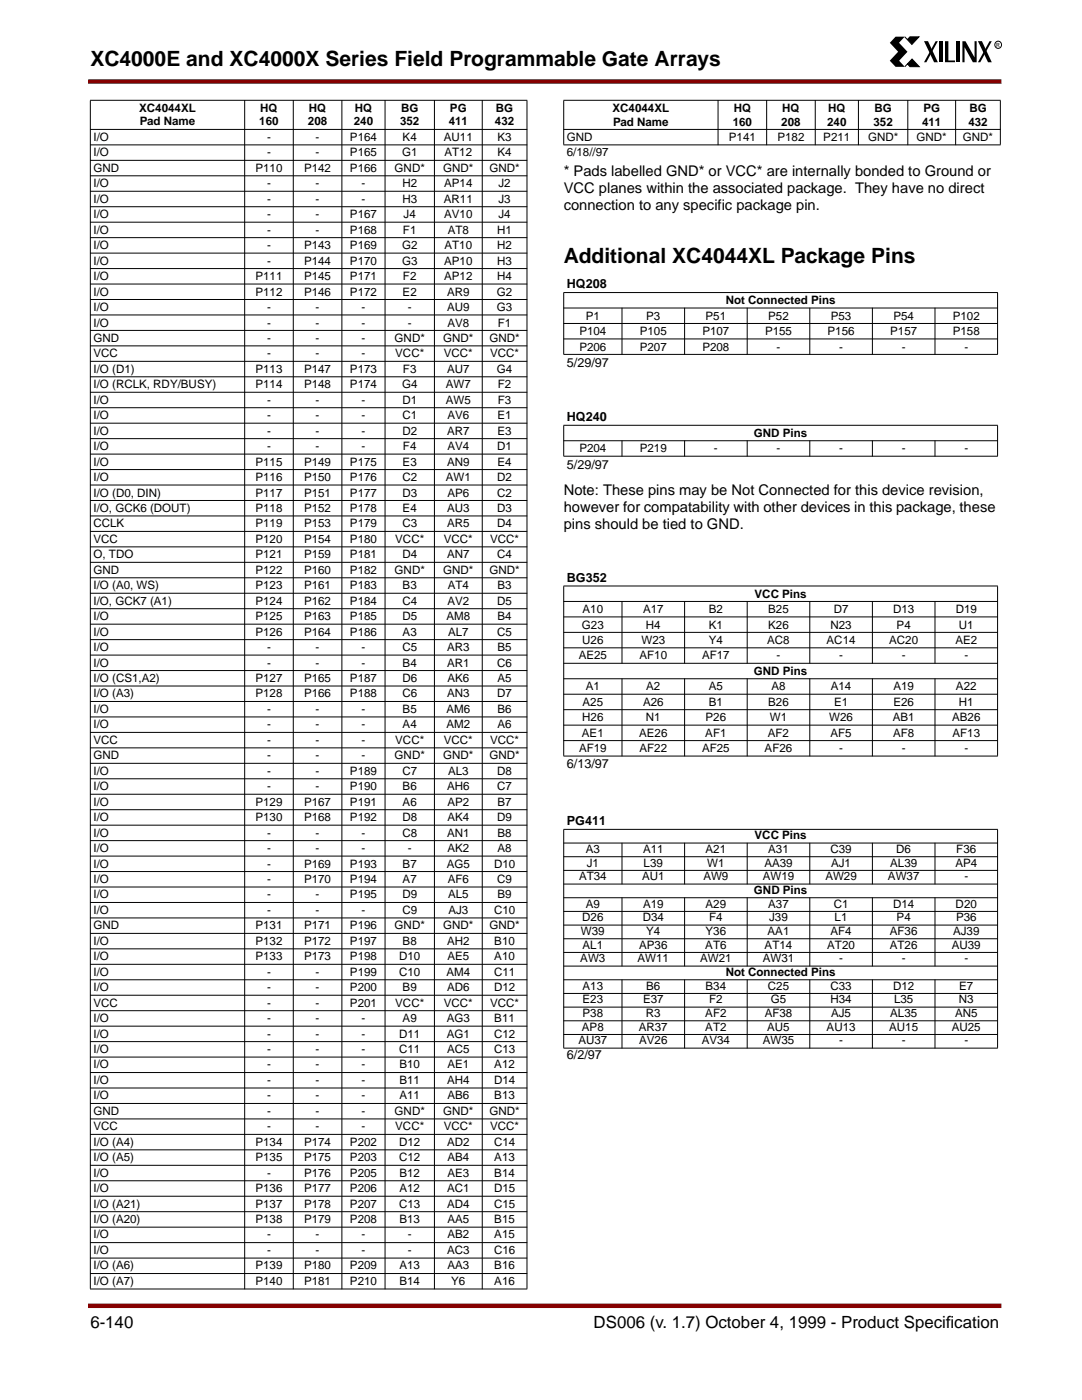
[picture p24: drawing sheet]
<svg xmlns="http://www.w3.org/2000/svg" width="216mm" height="279mm" viewBox="0 0 216 279" stroke-linecap="round" stroke-linejoin="round" font-family="sans-serif">
<defs><g id="words">
<g font-size="4.2">
<text x="18" y="13.1">XC4000E and XC4000X Series Field Programmable Gate Arrays</text>
<text x="112.5" y="52.4">Additional XC4044XL Package Pins</text>
</g>
<g font-size="3.4">
<text x="18" y="265.1">6-140</text>
<text x="118.5" y="265.1">DS006 (v. 1.7) October 4, 1999 - Product Specif</text>
<text x="188.7" y="265.1">ication</text>
</g>
<g font-size="2.9">
<text x="112.5" y="35.2">* Pads labelled GND* or VCC* are internally bonded to Ground or</text>
<text x="112.5" y="38.6">VCC planes within the associated package. They have no direct</text>
<text x="112.5" y="41.9">connection to any specific package pin.</text>
<text x="112.5" y="98.8">Note: These pins may be Not Connected for this device revision,</text>
<text x="112.5" y="102.2">however for compatability with other devices in this package, these</text>
<text x="112.5" y="105.5">pins should be tied to GND.</text>
</g>
<g font-size="2.5">
<text x="113.1" y="57.5">HQ208</text>
<text x="113.1" y="73.2">5/29/97</text>
<text x="113.1" y="84">HQ240</text>
<text x="113.1" y="93.5">5/29/97</text>
<text x="113.1" y="116.1">BG352</text>
<text x="113.1" y="153.3">6/13/97</text>
<text x="113.1" y="164.7">PG411</text>
<text x="113.1" y="211.3">6/2/97</text>
</g>
<g font-size="2.3">
<text x="27.8" y="22.3">XC4044XL</text>
<text x="51.9" y="22.3">HQ</text>
<text x="61.6" y="22.3">HQ</text>
<text x="70.8" y="22.3">HQ</text>
<text x="80" y="22.3">BG</text>
<text x="89.8" y="22.3">PG</text>
<text x="99" y="22.3">BG</text>
<text x="122.2" y="22.3">XC4044XL</text>
<text x="146.4" y="22.3">HQ</text>
<text x="156.1" y="22.3">HQ</text>
<text x="165.3" y="22.3">HQ</text>
<text x="174.5" y="22.3">BG</text>
<text x="184.2" y="22.3">PG</text>
<text x="193.4" y="22.3">BG</text>
<text x="18.7" y="28.1">I/O</text>
<text x="27.9" y="25">Pad Name</text>
<text x="51.7" y="25">160</text>
<text x="53.3" y="28.1">-</text>
<text x="61.4" y="25">208</text>
<text x="63" y="28.1">-</text>
<text x="69.8" y="28.1">P164</text>
<text x="70.6" y="25">240</text>
<text x="79.8" y="25">352</text>
<text x="80.3" y="28.1">K4</text>
<text x="88.6" y="28.1">AU11</text>
<text x="89.5" y="25">411</text>
<text x="98.8" y="25">432</text>
<text x="99.3" y="28.1">K3</text>
<text x="113.1" y="28.1">GND</text>
<text x="122.3" y="25.1">Pad Name</text>
<text x="145.4" y="28.1">P141</text>
<text x="146.2" y="25.1">160</text>
<text x="155.1" y="28.1">P182</text>
<text x="155.9" y="25.1">208</text>
<text x="164.3" y="28.1">P211</text>
<text x="165.1" y="25.1">240</text>
<text x="173.2" y="28.1">GND*</text>
<text x="174.3" y="25.1">352</text>
<text x="182.9" y="28.1">GND*</text>
<text x="184" y="25.1">411</text>
<text x="192.1" y="28.1">GND*</text>
<text x="193.2" y="25.1">432</text>
<text x="18.7" y="31.2">I/O</text>
<text x="18.7" y="34.3">GND</text>
<text x="51" y="34.3">P110</text>
<text x="53.3" y="31.2">-</text>
<text x="60.7" y="34.3">P142</text>
<text x="63" y="31.2">-</text>
<text x="69.8" y="34.3">P166</text>
<text x="69.8" y="31.2">P165</text>
<text x="78.7" y="34.3">GND*</text>
<text x="80.2" y="31.2">G1</text>
<text x="88.4" y="34.3">GND*</text>
<text x="88.7" y="31.2">AT12</text>
<text x="97.7" y="34.3">GND*</text>
<text x="99.3" y="31.2">K4</text>
<text x="113.1" y="31.2">6/18//97</text>
<text x="18.7" y="37.4">I/O</text>
<text x="18.7" y="40.5">I/O</text>
<text x="53.3" y="37.4">-</text>
<text x="53.3" y="40.5">-</text>
<text x="63" y="37.4">-</text>
<text x="63" y="40.5">-</text>
<text x="72.1" y="37.4">-</text>
<text x="72.1" y="40.5">-</text>
<text x="80.3" y="37.4">H2</text>
<text x="80.3" y="40.5">H3</text>
<text x="88.6" y="40.5">AR11</text>
<text x="88.6" y="37.4">AP14</text>
<text x="99.5" y="37.4">J2</text>
<text x="99.5" y="40.5">J3</text>
<text x="18.7" y="43.6">I/O</text>
<text x="18.7" y="46.7">I/O</text>
<text x="53.3" y="43.6">-</text>
<text x="53.3" y="46.7">-</text>
<text x="63" y="43.6">-</text>
<text x="63" y="46.7">-</text>
<text x="69.8" y="43.6">P167</text>
<text x="69.8" y="46.7">P168</text>
<text x="80.4" y="46.7">F1</text>
<text x="80.5" y="43.6">J4</text>
<text x="88.6" y="43.6">AV10</text>
<text x="89.3" y="46.7">AT8</text>
<text x="99.2" y="46.7">H1</text>
<text x="99.5" y="43.6">J4</text>
<text x="18.7" y="49.7">I/O</text>
<text x="18.7" y="52.8">I/O</text>
<text x="53.3" y="49.7">-</text>
<text x="53.3" y="52.8">-</text>
<text x="60.7" y="49.7">P143</text>
<text x="60.7" y="52.8">P144</text>
<text x="69.8" y="49.7">P169</text>
<text x="69.8" y="52.8">P170</text>
<text x="80.2" y="49.7">G2</text>
<text x="80.2" y="52.8">G3</text>
<text x="88.6" y="52.8">AP10</text>
<text x="88.7" y="49.7">AT10</text>
<text x="99.2" y="49.7">H2</text>
<text x="99.2" y="52.8">H3</text>
<text x="18.7" y="55.9">I/O</text>
<text x="18.7" y="59">I/O</text>
<text x="51" y="55.9">P111</text>
<text x="51" y="59">P112</text>
<text x="60.7" y="55.9">P145</text>
<text x="60.7" y="59">P146</text>
<text x="69.8" y="55.9">P171</text>
<text x="69.8" y="59">P172</text>
<text x="80.3" y="59">E2</text>
<text x="80.4" y="55.9">F2</text>
<text x="88.6" y="55.9">AP12</text>
<text x="89.2" y="59">AR9</text>
<text x="99.2" y="59">G2</text>
<text x="99.2" y="55.9">H4</text>
<text x="18.7" y="62.1">I/O</text>
<text x="18.7" y="65.2">I/O</text>
<text x="53.3" y="62.1">-</text>
<text x="53.3" y="65.2">-</text>
<text x="63" y="62.1">-</text>
<text x="63" y="65.2">-</text>
<text x="72.1" y="62.1">-</text>
<text x="72.1" y="65.2">-</text>
<text x="81.4" y="62.1">-</text>
<text x="81.4" y="65.2">-</text>
<text x="89.2" y="62.1">AU9</text>
<text x="89.3" y="65.2">AV8</text>
<text x="99.2" y="62.1">G3</text>
<text x="99.3" y="65.2">F1</text>
<text x="116.9" y="63.8">P1</text>
<text x="128.9" y="63.8">P3</text>
<text x="140.8" y="63.8">P51</text>
<text x="144.8" y="60.7">Not Connected Pins</text>
<text x="153.3" y="63.8">P52</text>
<text x="165.8" y="63.8">P53</text>
<text x="178.3" y="63.8">P54</text>
<text x="190.1" y="63.8">P102</text>
<text x="18.7" y="68.2">GND</text>
<text x="18.7" y="71.3">VCC</text>
<text x="53.3" y="68.2">-</text>
<text x="53.3" y="71.3">-</text>
<text x="63" y="68.2">-</text>
<text x="63" y="71.3">-</text>
<text x="72.1" y="68.2">-</text>
<text x="72.1" y="71.3">-</text>
<text x="78.7" y="68.2">GND*</text>
<text x="78.9" y="71.3">VCC*</text>
<text x="88.4" y="68.2">GND*</text>
<text x="88.6" y="71.3">VCC*</text>
<text x="97.7" y="68.2">GND*</text>
<text x="97.8" y="71.3">VCC*</text>
<text x="115.6" y="66.9">P104</text>
<text x="115.6" y="70">P206</text>
<text x="127.7" y="66.9">P105</text>
<text x="127.7" y="70">P207</text>
<text x="140.2" y="66.9">P107</text>
<text x="140.2" y="70">P208</text>
<text x="152.6" y="66.9">P155</text>
<text x="155" y="70">-</text>
<text x="165.1" y="66.9">P156</text>
<text x="167.4" y="70">-</text>
<text x="177.6" y="66.9">P157</text>
<text x="179.9" y="70">-</text>
<text x="190.1" y="66.9">P158</text>
<text x="192.4" y="70">-</text>
<text x="18.7" y="74.4">I/O (D1)</text>
<text x="18.7" y="77.5">I/O (RCLK, RDY/BUSY)</text>
<text x="51" y="74.4">P113</text>
<text x="51" y="77.5">P114</text>
<text x="60.7" y="74.4">P147</text>
<text x="60.7" y="77.5">P148</text>
<text x="69.8" y="74.4">P173</text>
<text x="69.8" y="77.5">P174</text>
<text x="80.2" y="77.5">G4</text>
<text x="80.4" y="74.4">F3</text>
<text x="89" y="77.5">AW7</text>
<text x="89.2" y="74.4">AU7</text>
<text x="99.2" y="74.4">G4</text>
<text x="99.3" y="77.5">F2</text>
<text x="18.7" y="80.6">I/O</text>
<text x="18.7" y="83.7">I/O</text>
<text x="53.3" y="80.6">-</text>
<text x="53.3" y="83.7">-</text>
<text x="63" y="80.6">-</text>
<text x="63" y="83.7">-</text>
<text x="72.1" y="80.6">-</text>
<text x="72.1" y="83.7">-</text>
<text x="80.3" y="80.6">D1</text>
<text x="80.3" y="83.7">C1</text>
<text x="89" y="80.6">AW5</text>
<text x="89.3" y="83.7">AV6</text>
<text x="99.3" y="83.7">E1</text>
<text x="99.3" y="80.6">F3</text>
<text x="18.7" y="86.8">I/O</text>
<text x="18.7" y="89.8">I/O</text>
<text x="53.3" y="86.8">-</text>
<text x="53.3" y="89.8">-</text>
<text x="63" y="86.8">-</text>
<text x="63" y="89.8">-</text>
<text x="72.1" y="86.8">-</text>
<text x="72.1" y="89.8">-</text>
<text x="80.3" y="86.8">D2</text>
<text x="80.4" y="89.8">F4</text>
<text x="89.2" y="86.8">AR7</text>
<text x="89.3" y="89.8">AV4</text>
<text x="99.2" y="89.8">D1</text>
<text x="99.3" y="86.8">E3</text>
<text x="150.4" y="87.2">GND Pins</text>
<text x="18.7" y="92.9">I/O</text>
<text x="51" y="92.9">P115</text>
<text x="60.7" y="92.9">P149</text>
<text x="69.8" y="92.9">P175</text>
<text x="80.3" y="92.9">E3</text>
<text x="89.2" y="92.9">AN9</text>
<text x="99.3" y="92.9">E4</text>
<text x="115.6" y="90.3">P204</text>
<text x="127.7" y="90.3">P219</text>
<text x="142.5" y="90.3">-</text>
<text x="155" y="90.3">-</text>
<text x="167.4" y="90.3">-</text>
<text x="179.9" y="90.3">-</text>
<text x="192.4" y="90.3">-</text>
<text x="18.7" y="96">I/O</text>
<text x="18.7" y="99.1">I/O (D0, DIN)</text>
<text x="51" y="96">P116</text>
<text x="51" y="99.1">P117</text>
<text x="60.7" y="96">P150</text>
<text x="60.7" y="99.1">P151</text>
<text x="69.8" y="96">P176</text>
<text x="69.8" y="99.1">P177</text>
<text x="80.3" y="96">C2</text>
<text x="80.3" y="99.1">D3</text>
<text x="89" y="96">AW1</text>
<text x="89.3" y="99.1">AP6</text>
<text x="99.2" y="96">D2</text>
<text x="99.2" y="99.1">C2</text>
<text x="18.7" y="102.2">I/O, GCK6 (DOUT)</text>
<text x="18.7" y="105.3">CCLK</text>
<text x="51" y="102.2">P118</text>
<text x="51" y="105.3">P119</text>
<text x="60.7" y="102.2">P152</text>
<text x="60.7" y="105.3">P153</text>
<text x="69.8" y="102.2">P178</text>
<text x="69.8" y="105.3">P179</text>
<text x="80.3" y="105.3">C3</text>
<text x="80.3" y="102.2">E4</text>
<text x="89.2" y="105.3">AR5</text>
<text x="89.2" y="102.2">AU3</text>
<text x="99.2" y="105.3">D4</text>
<text x="99.2" y="102.2">D3</text>
<text x="18.7" y="108.3">VCC</text>
<text x="18.7" y="111.4">O, TDO</text>
<text x="51" y="108.3">P120</text>
<text x="51" y="111.4">P121</text>
<text x="60.7" y="108.3">P154</text>
<text x="60.7" y="111.4">P159</text>
<text x="69.8" y="108.3">P180</text>
<text x="69.8" y="111.4">P181</text>
<text x="78.9" y="108.3">VCC*</text>
<text x="80.3" y="111.4">D4</text>
<text x="88.6" y="108.3">VCC*</text>
<text x="89.2" y="111.4">AN7</text>
<text x="97.8" y="108.3">VCC*</text>
<text x="99.2" y="111.4">C4</text>
<text x="18.7" y="114.5">GND</text>
<text x="18.7" y="117.6">I/O (A0, WS)</text>
<text x="51" y="114.5">P122</text>
<text x="51" y="117.6">P123</text>
<text x="60.7" y="114.5">P160</text>
<text x="60.7" y="117.6">P161</text>
<text x="69.8" y="114.5">P182</text>
<text x="69.8" y="117.6">P183</text>
<text x="78.7" y="114.5">GND*</text>
<text x="80.3" y="117.6">B3</text>
<text x="88.4" y="114.5">GND*</text>
<text x="89.3" y="117.6">AT4</text>
<text x="97.7" y="114.5">GND*</text>
<text x="99.3" y="117.6">B3</text>
<text x="150.6" y="119.3">VCC Pins</text>
<text x="18.7" y="120.7">I/O, GCK7 (A1)</text>
<text x="18.7" y="123.8">I/O</text>
<text x="51" y="120.7">P124</text>
<text x="51" y="123.8">P125</text>
<text x="60.7" y="120.7">P162</text>
<text x="60.7" y="123.8">P163</text>
<text x="69.8" y="120.7">P184</text>
<text x="69.8" y="123.8">P185</text>
<text x="80.3" y="120.7">C4</text>
<text x="80.3" y="123.8">D5</text>
<text x="89.1" y="123.8">AM8</text>
<text x="89.3" y="120.7">AV2</text>
<text x="99.2" y="120.7">D5</text>
<text x="99.3" y="123.8">B4</text>
<text x="116.1" y="125.4">G23</text>
<text x="116.2" y="122.3">A10</text>
<text x="128.3" y="122.3">A17</text>
<text x="128.9" y="125.4">H4</text>
<text x="141.4" y="125.4">K1</text>
<text x="141.4" y="122.3">B2</text>
<text x="153.3" y="125.4">K26</text>
<text x="153.3" y="122.3">B25</text>
<text x="165.7" y="125.4">N23</text>
<text x="166.4" y="122.3">D7</text>
<text x="178.2" y="122.3">D13</text>
<text x="178.9" y="125.4">P4</text>
<text x="190.7" y="122.3">D19</text>
<text x="191.3" y="125.4">U1</text>
<text x="18.7" y="126.9">I/O</text>
<text x="18.7" y="129.9">I/O</text>
<text x="51" y="126.9">P126</text>
<text x="53.3" y="129.9">-</text>
<text x="60.7" y="126.9">P164</text>
<text x="63" y="129.9">-</text>
<text x="69.8" y="126.9">P186</text>
<text x="72.1" y="129.9">-</text>
<text x="80.3" y="129.9">C5</text>
<text x="80.3" y="126.9">A3</text>
<text x="89.2" y="129.9">AR3</text>
<text x="89.4" y="126.9">AL7</text>
<text x="99.2" y="126.9">C5</text>
<text x="99.3" y="129.9">B5</text>
<text x="115.5" y="131.6">AE25</text>
<text x="116.2" y="128.5">U26</text>
<text x="127.6" y="131.6">AF10</text>
<text x="128" y="128.5">W23</text>
<text x="140.1" y="131.6">AF17</text>
<text x="141.4" y="128.5">Y4</text>
<text x="153.1" y="128.5">AC8</text>
<text x="155" y="131.6">-</text>
<text x="164.9" y="128.5">AC14</text>
<text x="167.4" y="131.6">-</text>
<text x="177.4" y="128.5">AC20</text>
<text x="179.9" y="131.6">-</text>
<text x="190.6" y="128.5">AE2</text>
<text x="192.4" y="131.6">-</text>
<text x="18.7" y="133">I/O</text>
<text x="18.7" y="136.1">I/O (CS1,A2)</text>
<text x="51" y="136.1">P127</text>
<text x="53.3" y="133">-</text>
<text x="60.7" y="136.1">P165</text>
<text x="63" y="133">-</text>
<text x="69.8" y="136.1">P187</text>
<text x="72.1" y="133">-</text>
<text x="80.3" y="136.1">D6</text>
<text x="80.3" y="133">B4</text>
<text x="89.2" y="133">AR1</text>
<text x="89.3" y="136.1">AK6</text>
<text x="99.2" y="133">C6</text>
<text x="99.3" y="136.1">A5</text>
<text x="116.9" y="137.8">A1</text>
<text x="128.9" y="137.8">A2</text>
<text x="141.4" y="137.8">A5</text>
<text x="150.4" y="134.7">GND Pins</text>
<text x="153.9" y="137.8">A8</text>
<text x="165.8" y="137.8">A14</text>
<text x="178.3" y="137.8">A19</text>
<text x="190.8" y="137.8">A22</text>
<text x="18.7" y="139.2">I/O (A3)</text>
<text x="18.7" y="142.3">I/O</text>
<text x="51" y="139.2">P128</text>
<text x="53.3" y="142.3">-</text>
<text x="60.7" y="139.2">P166</text>
<text x="63" y="142.3">-</text>
<text x="69.8" y="139.2">P188</text>
<text x="72.1" y="142.3">-</text>
<text x="80.3" y="139.2">C6</text>
<text x="80.3" y="142.3">B5</text>
<text x="89.1" y="142.3">AM6</text>
<text x="89.2" y="139.2">AN3</text>
<text x="99.2" y="139.2">D7</text>
<text x="99.3" y="142.3">B6</text>
<text x="116.2" y="143.9">H26</text>
<text x="116.2" y="140.9">A25</text>
<text x="128.3" y="140.9">A26</text>
<text x="128.9" y="143.9">N1</text>
<text x="140.8" y="143.9">P26</text>
<text x="141.4" y="140.9">B1</text>
<text x="153.3" y="140.9">B26</text>
<text x="153.6" y="143.9">W1</text>
<text x="165.5" y="143.9">W26</text>
<text x="166.4" y="140.9">E1</text>
<text x="178.1" y="143.9">AB1</text>
<text x="178.3" y="140.9">E26</text>
<text x="190" y="143.9">AB26</text>
<text x="191.3" y="140.9">H1</text>
<text x="18.7" y="145.4">I/O</text>
<text x="18.7" y="148.5">VCC</text>
<text x="53.3" y="145.4">-</text>
<text x="53.3" y="148.5">-</text>
<text x="63" y="145.4">-</text>
<text x="63" y="148.5">-</text>
<text x="72.1" y="145.4">-</text>
<text x="72.1" y="148.5">-</text>
<text x="78.9" y="148.5">VCC*</text>
<text x="80.3" y="145.4">A4</text>
<text x="88.6" y="148.5">VCC*</text>
<text x="89.1" y="145.4">AM2</text>
<text x="97.8" y="148.5">VCC*</text>
<text x="99.3" y="145.4">A6</text>
<text x="116.1" y="147">AE1</text>
<text x="127.5" y="147">AE26</text>
<text x="140.7" y="147">AF1</text>
<text x="153.2" y="147">AF2</text>
<text x="165.7" y="147">AF5</text>
<text x="178.2" y="147">AF8</text>
<text x="190" y="147">AF13</text>
<text x="18.7" y="151.5">GND</text>
<text x="18.7" y="154.6">I/O</text>
<text x="53.3" y="154.6">-</text>
<text x="53.3" y="151.5">-</text>
<text x="63" y="151.5">-</text>
<text x="63" y="154.6">-</text>
<text x="69.8" y="154.6">P189</text>
<text x="72.1" y="151.5">-</text>
<text x="78.7" y="151.5">GND*</text>
<text x="80.3" y="154.6">C7</text>
<text x="88.4" y="151.5">GND*</text>
<text x="89.4" y="154.6">AL3</text>
<text x="97.7" y="151.5">GND*</text>
<text x="99.2" y="154.6">D8</text>
<text x="115.5" y="150.1">AF19</text>
<text x="127.6" y="150.1">AF22</text>
<text x="140.1" y="150.1">AF25</text>
<text x="152.6" y="150.1">AF26</text>
<text x="167.4" y="150.1">-</text>
<text x="179.9" y="150.1">-</text>
<text x="192.4" y="150.1">-</text>
<text x="18.7" y="157.7">I/O</text>
<text x="18.7" y="160.8">I/O</text>
<text x="51" y="160.8">P129</text>
<text x="53.3" y="157.7">-</text>
<text x="60.7" y="160.8">P167</text>
<text x="63" y="157.7">-</text>
<text x="69.8" y="160.8">P191</text>
<text x="69.8" y="157.7">P190</text>
<text x="80.3" y="160.8">A6</text>
<text x="80.3" y="157.7">B6</text>
<text x="89.2" y="157.7">AH6</text>
<text x="89.3" y="160.8">AP2</text>
<text x="99.2" y="157.7">C7</text>
<text x="99.3" y="160.8">B7</text>
<text x="18.7" y="163.9">I/O</text>
<text x="18.7" y="167">I/O</text>
<text x="51" y="163.9">P130</text>
<text x="53.3" y="167">-</text>
<text x="60.7" y="163.9">P168</text>
<text x="63" y="167">-</text>
<text x="69.8" y="163.9">P192</text>
<text x="72.1" y="167">-</text>
<text x="80.3" y="163.9">D8</text>
<text x="80.3" y="167">C8</text>
<text x="89.2" y="167">AN1</text>
<text x="89.3" y="163.9">AK4</text>
<text x="99.2" y="163.9">D9</text>
<text x="99.3" y="167">B8</text>
<text x="150.6" y="167.5">VCC Pins</text>
<text x="18.7" y="170">I/O</text>
<text x="18.7" y="173.1">I/O</text>
<text x="53.3" y="170">-</text>
<text x="53.3" y="173.1">-</text>
<text x="60.7" y="173.1">P169</text>
<text x="63" y="170">-</text>
<text x="69.8" y="173.1">P193</text>
<text x="72.1" y="170">-</text>
<text x="80.3" y="173.1">B7</text>
<text x="81.4" y="170">-</text>
<text x="89.1" y="173.1">AG5</text>
<text x="89.3" y="170">AK2</text>
<text x="98.6" y="173.1">D10</text>
<text x="99.3" y="170">A8</text>
<text x="116.9" y="170.2">A3</text>
<text x="117.1" y="172.9">J1</text>
<text x="128.3" y="170.2">A11</text>
<text x="128.4" y="172.9">L39</text>
<text x="140.8" y="170.2">A21</text>
<text x="141.1" y="172.9">W1</text>
<text x="152.5" y="172.9">AA39</text>
<text x="153.3" y="170.2">A31</text>
<text x="165.7" y="170.2">C39</text>
<text x="165.8" y="172.9">AJ1</text>
<text x="177.6" y="172.9">AL39</text>
<text x="178.8" y="170.2">D6</text>
<text x="190.6" y="172.9">AP4</text>
<text x="190.8" y="170.2">F36</text>
<text x="18.7" y="176.2">I/O</text>
<text x="18.7" y="179.3">I/O</text>
<text x="53.3" y="176.2">-</text>
<text x="53.3" y="179.3">-</text>
<text x="60.7" y="176.2">P170</text>
<text x="63" y="179.3">-</text>
<text x="69.8" y="176.2">P194</text>
<text x="69.8" y="179.3">P195</text>
<text x="80.3" y="179.3">D9</text>
<text x="80.3" y="176.2">A7</text>
<text x="89.3" y="176.2">AF6</text>
<text x="89.4" y="179.3">AL5</text>
<text x="99.2" y="176.2">C9</text>
<text x="99.3" y="179.3">B9</text>
<text x="115.5" y="175.7">AT34</text>
<text x="128.1" y="175.7">AU1</text>
<text x="140.3" y="175.7">AW9</text>
<text x="150.4" y="178.4">GND Pins</text>
<text x="152.2" y="175.7">AW19</text>
<text x="164.7" y="175.7">AW29</text>
<text x="177.2" y="175.7">AW37</text>
<text x="192.4" y="175.7">-</text>
<text x="18.7" y="182.4">I/O</text>
<text x="18.7" y="185.5">GND</text>
<text x="51" y="185.5">P131</text>
<text x="53.3" y="182.4">-</text>
<text x="60.7" y="185.5">P171</text>
<text x="63" y="182.4">-</text>
<text x="69.8" y="185.5">P196</text>
<text x="72.1" y="182.4">-</text>
<text x="78.7" y="185.5">GND*</text>
<text x="80.3" y="182.4">C9</text>
<text x="88.4" y="185.5">GND*</text>
<text x="89.5" y="182.4">AJ3</text>
<text x="97.7" y="185.5">GND*</text>
<text x="98.6" y="182.4">C10</text>
<text x="116.2" y="183.9">D26</text>
<text x="116.9" y="181.1">A9</text>
<text x="128.2" y="183.9">D34</text>
<text x="128.3" y="181.1">A19</text>
<text x="140.8" y="181.1">A29</text>
<text x="141.5" y="183.9">F4</text>
<text x="153.3" y="181.1">A37</text>
<text x="153.5" y="183.9">J39</text>
<text x="166.4" y="181.1">C1</text>
<text x="166.5" y="183.9">L1</text>
<text x="178.2" y="181.1">D14</text>
<text x="178.9" y="183.9">P4</text>
<text x="190.7" y="181.1">D20</text>
<text x="190.8" y="183.9">P36</text>
<text x="18.7" y="188.6">I/O</text>
<text x="18.7" y="191.6">I/O</text>
<text x="51" y="188.6">P132</text>
<text x="51" y="191.6">P133</text>
<text x="60.7" y="188.6">P172</text>
<text x="60.7" y="191.6">P173</text>
<text x="69.8" y="188.6">P197</text>
<text x="69.8" y="191.6">P198</text>
<text x="79.6" y="191.6">D10</text>
<text x="80.3" y="188.6">B8</text>
<text x="89.2" y="188.6">AH2</text>
<text x="89.3" y="191.6">AE5</text>
<text x="98.6" y="188.6">B10</text>
<text x="98.6" y="191.6">A10</text>
<text x="115.9" y="186.6">W39</text>
<text x="116.2" y="189.3">AL1</text>
<text x="127.5" y="189.3">AP36</text>
<text x="128.9" y="186.6">Y4</text>
<text x="140.7" y="189.3">AT6</text>
<text x="140.8" y="186.6">Y36</text>
<text x="152.6" y="189.3">AT14</text>
<text x="153.2" y="186.6">AA1</text>
<text x="165.1" y="189.3">AT20</text>
<text x="165.7" y="186.6">AF4</text>
<text x="177.6" y="189.3">AT26</text>
<text x="177.6" y="186.6">AF36</text>
<text x="189.9" y="189.3">AU39</text>
<text x="190.2" y="186.6">AJ39</text>
<text x="18.7" y="194.7">I/O</text>
<text x="18.7" y="197.8">I/O</text>
<text x="53.3" y="194.7">-</text>
<text x="53.3" y="197.8">-</text>
<text x="63" y="194.7">-</text>
<text x="63" y="197.8">-</text>
<text x="69.8" y="194.7">P199</text>
<text x="69.8" y="197.8">P200</text>
<text x="79.6" y="194.7">C10</text>
<text x="80.3" y="197.8">B9</text>
<text x="89.1" y="194.7">AM4</text>
<text x="89.2" y="197.8">AD6</text>
<text x="98.6" y="194.7">C11</text>
<text x="98.6" y="197.8">D12</text>
<text x="115.8" y="192">AW3</text>
<text x="116.2" y="197.5">A13</text>
<text x="127.2" y="192">AW11</text>
<text x="128.9" y="197.5">B6</text>
<text x="139.7" y="192">AW21</text>
<text x="140.8" y="197.5">B34</text>
<text x="144.8" y="194.8">Not Connected Pins</text>
<text x="152.2" y="192">AW31</text>
<text x="153.2" y="197.5">C25</text>
<text x="165.7" y="197.5">C33</text>
<text x="167.4" y="192">-</text>
<text x="178.2" y="197.5">D12</text>
<text x="179.9" y="192">-</text>
<text x="191.4" y="197.5">E7</text>
<text x="192.4" y="192">-</text>
<text x="18.7" y="200.9">VCC</text>
<text x="18.7" y="204">I/O</text>
<text x="53.3" y="204">-</text>
<text x="53.3" y="200.9">-</text>
<text x="63" y="200.9">-</text>
<text x="63" y="204">-</text>
<text x="69.8" y="200.9">P201</text>
<text x="72.1" y="204">-</text>
<text x="78.9" y="200.9">VCC*</text>
<text x="80.3" y="204">A9</text>
<text x="88.6" y="200.9">VCC*</text>
<text x="89.1" y="204">AG3</text>
<text x="97.8" y="200.9">VCC*</text>
<text x="98.6" y="204">B11</text>
<text x="116.2" y="200.2">E23</text>
<text x="116.2" y="203">P38</text>
<text x="128.3" y="200.2">E37</text>
<text x="128.9" y="203">R3</text>
<text x="140.7" y="203">AF2</text>
<text x="141.5" y="200.2">F2</text>
<text x="152.6" y="203">AF38</text>
<text x="153.8" y="200.2">G5</text>
<text x="165.7" y="200.2">H34</text>
<text x="165.8" y="203">AJ5</text>
<text x="177.6" y="203">AL35</text>
<text x="178.4" y="200.2">L35</text>
<text x="190.6" y="203">AN5</text>
<text x="191.3" y="200.2">N3</text>
<text x="18.7" y="207.1">I/O</text>
<text x="53.3" y="207.1">-</text>
<text x="63" y="207.1">-</text>
<text x="72.1" y="207.1">-</text>
<text x="79.6" y="207.1">D11</text>
<text x="89.1" y="207.1">AG1</text>
<text x="98.6" y="207.1">C12</text>
<text x="115.4" y="208.4">AU37</text>
<text x="116.1" y="205.7">AP8</text>
<text x="127.5" y="205.7">AR37</text>
<text x="127.5" y="208.4">AV26</text>
<text x="140" y="208.4">AV34</text>
<text x="140.7" y="205.7">AT2</text>
<text x="152.2" y="208.4">AW35</text>
<text x="153.1" y="205.7">AU5</text>
<text x="164.9" y="205.7">AU13</text>
<text x="167.4" y="208.4">-</text>
<text x="177.4" y="205.7">AU15</text>
<text x="179.9" y="208.4">-</text>
<text x="189.9" y="205.7">AU25</text>
<text x="192.4" y="208.4">-</text>
<text x="18.7" y="210.1">I/O</text>
<text x="18.7" y="213.2">I/O</text>
<text x="53.3" y="210.1">-</text>
<text x="53.3" y="213.2">-</text>
<text x="63" y="210.1">-</text>
<text x="63" y="213.2">-</text>
<text x="72.1" y="210.1">-</text>
<text x="72.1" y="213.2">-</text>
<text x="79.6" y="210.1">C11</text>
<text x="79.7" y="213.2">B10</text>
<text x="89.2" y="210.1">AC5</text>
<text x="89.3" y="213.2">AE1</text>
<text x="98.6" y="210.1">C13</text>
<text x="98.6" y="213.2">A12</text>
<text x="18.7" y="216.3">I/O</text>
<text x="18.7" y="219.4">I/O</text>
<text x="53.3" y="216.3">-</text>
<text x="53.3" y="219.4">-</text>
<text x="63" y="216.3">-</text>
<text x="63" y="219.4">-</text>
<text x="72.1" y="216.3">-</text>
<text x="72.1" y="219.4">-</text>
<text x="79.7" y="216.3">B11</text>
<text x="79.7" y="219.4">A11</text>
<text x="89.2" y="216.3">AH4</text>
<text x="89.3" y="219.4">AB6</text>
<text x="98.6" y="216.3">D14</text>
<text x="98.6" y="219.4">B13</text>
<text x="18.7" y="222.5">GND</text>
<text x="18.7" y="225.6">VCC</text>
<text x="53.3" y="222.5">-</text>
<text x="53.3" y="225.6">-</text>
<text x="63" y="222.5">-</text>
<text x="63" y="225.6">-</text>
<text x="72.1" y="222.5">-</text>
<text x="72.1" y="225.6">-</text>
<text x="78.7" y="222.5">GND*</text>
<text x="78.9" y="225.6">VCC*</text>
<text x="88.4" y="222.5">GND*</text>
<text x="88.6" y="225.6">VCC*</text>
<text x="97.7" y="222.5">GND*</text>
<text x="97.8" y="225.6">VCC*</text>
<text x="18.7" y="228.7">I/O (A4)</text>
<text x="18.7" y="231.7">I/O (A5)</text>
<text x="51" y="228.7">P134</text>
<text x="51" y="231.7">P135</text>
<text x="60.7" y="228.7">P174</text>
<text x="60.7" y="231.7">P175</text>
<text x="69.8" y="228.7">P202</text>
<text x="69.8" y="231.7">P203</text>
<text x="79.6" y="228.7">D12</text>
<text x="79.6" y="231.7">C12</text>
<text x="89.2" y="228.7">AD2</text>
<text x="89.3" y="231.7">AB4</text>
<text x="98.6" y="228.7">C14</text>
<text x="98.6" y="231.7">A13</text>
<text x="18.7" y="234.8">I/O</text>
<text x="18.7" y="237.9">I/O</text>
<text x="51" y="237.9">P136</text>
<text x="53.3" y="234.8">-</text>
<text x="60.7" y="237.9">P177</text>
<text x="60.7" y="234.8">P176</text>
<text x="69.8" y="237.9">P206</text>
<text x="69.8" y="234.8">P205</text>
<text x="79.7" y="237.9">A12</text>
<text x="79.7" y="234.8">B12</text>
<text x="89.2" y="237.9">AC1</text>
<text x="89.3" y="234.8">AE3</text>
<text x="98.6" y="237.9">D15</text>
<text x="98.6" y="234.8">B14</text>
<text x="18.7" y="241">I/O (A21)</text>
<text x="18.7" y="244.1">I/O (A20)</text>
<text x="51" y="241">P137</text>
<text x="51" y="244.1">P138</text>
<text x="60.7" y="241">P178</text>
<text x="60.7" y="244.1">P179</text>
<text x="69.8" y="241">P207</text>
<text x="69.8" y="244.1">P208</text>
<text x="79.6" y="241">C13</text>
<text x="79.7" y="244.1">B13</text>
<text x="89.2" y="241">AD4</text>
<text x="89.3" y="244.1">AA5</text>
<text x="98.6" y="241">C15</text>
<text x="98.6" y="244.1">B15</text>
<text x="18.7" y="247.2">I/O</text>
<text x="18.7" y="250.2">I/O</text>
<text x="53.3" y="247.2">-</text>
<text x="53.3" y="250.2">-</text>
<text x="63" y="247.2">-</text>
<text x="63" y="250.2">-</text>
<text x="72.1" y="247.2">-</text>
<text x="72.1" y="250.2">-</text>
<text x="81.4" y="247.2">-</text>
<text x="81.4" y="250.2">-</text>
<text x="89.2" y="250.2">AC3</text>
<text x="89.3" y="247.2">AB2</text>
<text x="98.6" y="250.2">C16</text>
<text x="98.6" y="247.2">A15</text>
<text x="18.7" y="253.3">I/O (A6)</text>
<text x="18.7" y="256.4">I/O (A7)</text>
<text x="51" y="253.3">P139</text>
<text x="51" y="256.4">P140</text>
<text x="60.7" y="253.3">P180</text>
<text x="60.7" y="256.4">P181</text>
<text x="69.8" y="253.3">P209</text>
<text x="69.8" y="256.4">P210</text>
<text x="79.7" y="253.3">A13</text>
<text x="79.7" y="256.4">B14</text>
<text x="89.3" y="253.3">AA3</text>
<text x="90" y="256.4">Y6</text>
<text x="98.6" y="253.3">B16</text>
<text x="98.6" y="256.4">A16</text>
</g>
<text font-size="1.1" x="198.8" y="9.3">R</text>
</g></defs>
<path d="M178.7 7.3h1.8l-1.1 1.2 1.7 1.8-1.7 1.8 1.1 1.2h-1.8l-1.2-1.2 1.7-1.8-1.6-1.8zM184.4 8.2h.8l1.9 4.2h-.7zM186.7 8.2h.4l-2.3 4.2h-.4zM187.3 8.2h.7v4.2h-.7zM188.6 8.2h.6v3.9h1.4v.3h-2zM190.9 8.2h.7v4.2h-.7zM192 8.2h.7l1.8 3.3v-3.3h.4v4.2h-.8l-1.6-3v3h-.5zM195.1 8.2h.8l2 4.2h-.8zM197.5 8.2h.4l-2.3 4.2h-.5z" fill="#000"/>
<path d="M180.5 7.3l.6 .6 .5-.5h1.8l-1.4 1.5zM182 11.8l1.4 1.5h-1.8l-.5-.5-.6 .5z" fill="#000" stroke="#000" stroke-width=".2"/>
<circle cx="199.2" cy="9" r=".7" fill="none" stroke="#000" stroke-width=".2"/>
<path d="M18 16.3h181.4M18 260.6h181.4" fill="none" stroke="#850000" stroke-width=".88"/>
<path d="M18 262.9h181.4v4.3h-181.4z" fill-rule="evenodd" fill="#fff"/>
<g fill="#000" stroke="#000" stroke-width=".2">
<path d="M18 20h87.2zM18 25.8h87.2zM18 28.9h87.2zM18 32h87.2zM18 35.1h87.2zM18 38.2h87.2zM112.5 20.1v8.8zM143.3 20v9zM153 20v9zM162.7 20v9zM171.3 20v9zM181.1 20v9z"/>
<path d="M190.7 20v9zM199.6 20.1v8.8zM112.4 20h87.3zM112.4 25.8h87.3zM112.4 28.9h87.3zM18 41.3h87.2zM18 44.3h87.2zM18 47.4h87.2zM18 50.5h87.2zM18 53.6h87.2zM18 56.7h87.2zM18 59.8h87.2z"/>
<path d="M112.4 58.4h86.7zM18 62.9h87.2zM18 65.9h87.2zM18 69h87.2zM18 72.1h87.2zM18 75.2h87.2zM18 78.3h87.2zM112.5 58.4v12.3zM124.1 61.4v9.4zM136.6 61.4v9.4zM149.1 61.4v9.4zM161.6 61.4v9.4z"/>
<path d="M174.1 61.4v9.4zM186.6 61.4v9.4zM199.1 58.4v12.3zM112.4 61.5h86.7zM112.4 64.6h86.7zM112.4 67.6h86.7zM112.4 70.7h86.7zM18 81.4h87.2zM18 84.5h87.2zM18 87.5h87.2zM18 90.6h87.2zM18 93.7h87.2z"/>
<path d="M18 96.8h87.2zM18 99.9h87.2zM112.5 84.9v6.1zM124.1 87.9v3.2zM136.6 87.9v3.2zM149.1 87.9v3.2zM161.6 87.9v3.2zM174.1 87.9v3.2zM186.6 87.9v3.2zM199.1 84.9v6.1zM112.4 84.9h86.7zM112.4 88h86.7z"/>
<path d="M112.4 91h86.7zM18 103h87.2zM18 106.1h87.2zM18 109.1h87.2zM18 112.2h87.2zM18 115.3h87.2zM18 118.4h87.2zM112.4 116.9h86.7zM18 121.5h87.2zM18 124.6h87.2zM18 127.7h87.2zM18 130.7h87.2z"/>
<path d="M18 133.8h87.2zM18 136.9h87.2zM18 140h87.2zM124.1 120v12.4zM136.6 120v12.4zM149.1 120v12.4zM161.6 120v12.4zM174.1 120v12.4zM186.6 120v12.4zM112.4 120h86.7zM112.4 123.1h86.7zM112.4 126.2h86.7z"/>
<path d="M112.4 129.3h86.7zM112.4 132.4h86.7zM112.4 135.5h86.7zM112.4 138.5h86.7zM18 143.1h87.2zM18 146.2h87.2zM18 149.3h87.2zM18 152.3h87.2zM18 155.4h87.2zM18 158.5h87.2zM112.5 117v33.8zM124.1 135.4v15.5z"/>
<path d="M136.6 135.4v15.5zM149.1 135.4v15.5zM161.6 135.4v15.5zM174.1 135.4v15.5zM186.6 135.4v15.5zM199.1 117v33.8zM112.4 141.6h86.7zM112.4 144.7h86.7zM112.4 147.8h86.7zM112.4 150.9h86.7zM18 161.6h87.2zM18 164.7h87.2z"/>
<path d="M18 167.8h87.2zM18 170.9h87.2zM18 173.9h87.2zM18 177h87.2zM124.1 168.2v8.3zM136.6 168.2v8.3zM149.1 168.2v8.3zM161.6 168.2v8.3zM174.1 168.2v8.3zM186.6 168.2v8.3zM112.4 165.5h86.7zM112.4 168.2h86.7z"/>
<path d="M112.4 171h86.7zM112.4 173.7h86.7zM112.4 176.4h86.7zM112.4 179.2h86.7zM18 180.1h87.2zM18 183.2h87.2zM18 186.3h87.2zM18 189.4h87.2zM18 192.4h87.2zM18 195.5h87.2zM18 198.6h87.2zM124.1 179.1v13.8z"/>
<path d="M136.6 179.1v13.8zM149.1 179.1v13.8zM161.6 179.1v13.8zM174.1 179.1v13.8zM186.6 179.1v13.8zM112.4 181.9h86.7zM112.4 184.6h86.7zM112.4 187.3h86.7zM112.4 190.1h86.7zM112.4 192.8h86.7zM112.4 195.5h86.7zM112.4 198.3h86.7z"/>
<path d="M18 201.7h87.2zM18 204.8h87.2zM18 207.9h87.2zM18 211h87.2zM18 214h87.2zM18 217.1h87.2zM112.5 165.6v43.5zM124.1 195.5v13.7zM136.6 195.5v13.7zM149.1 195.5v13.7zM161.6 195.5v13.7zM174.1 195.5v13.7z"/>
<path d="M186.6 195.5v13.7zM199.1 165.6v43.5zM112.4 201h86.7zM112.4 203.7h86.7zM112.4 206.5h86.7zM112.4 209.2h86.7zM18 220.2h87.2zM18 223.3h87.2zM18 226.4h87.2zM18 229.5h87.2zM18 232.6h87.2zM18 235.6h87.2z"/>
<path d="M18 238.7h87.2zM18 20.1v237.1zM48.8 20v237.3zM58.5 20v237.3zM68.2 20v237.3zM76.8 20v237.3zM86.7 20v237.3zM96.2 20v237.3zM105.2 20.1v237.1zM18 241.8h87.2zM18 244.9h87.2zM18 248h87.2z"/>
<path d="M18 251.1h87.2zM18 254.2h87.2zM18 257.2h87.2z"/>
</g>
<use href="#words"/>
</svg>
